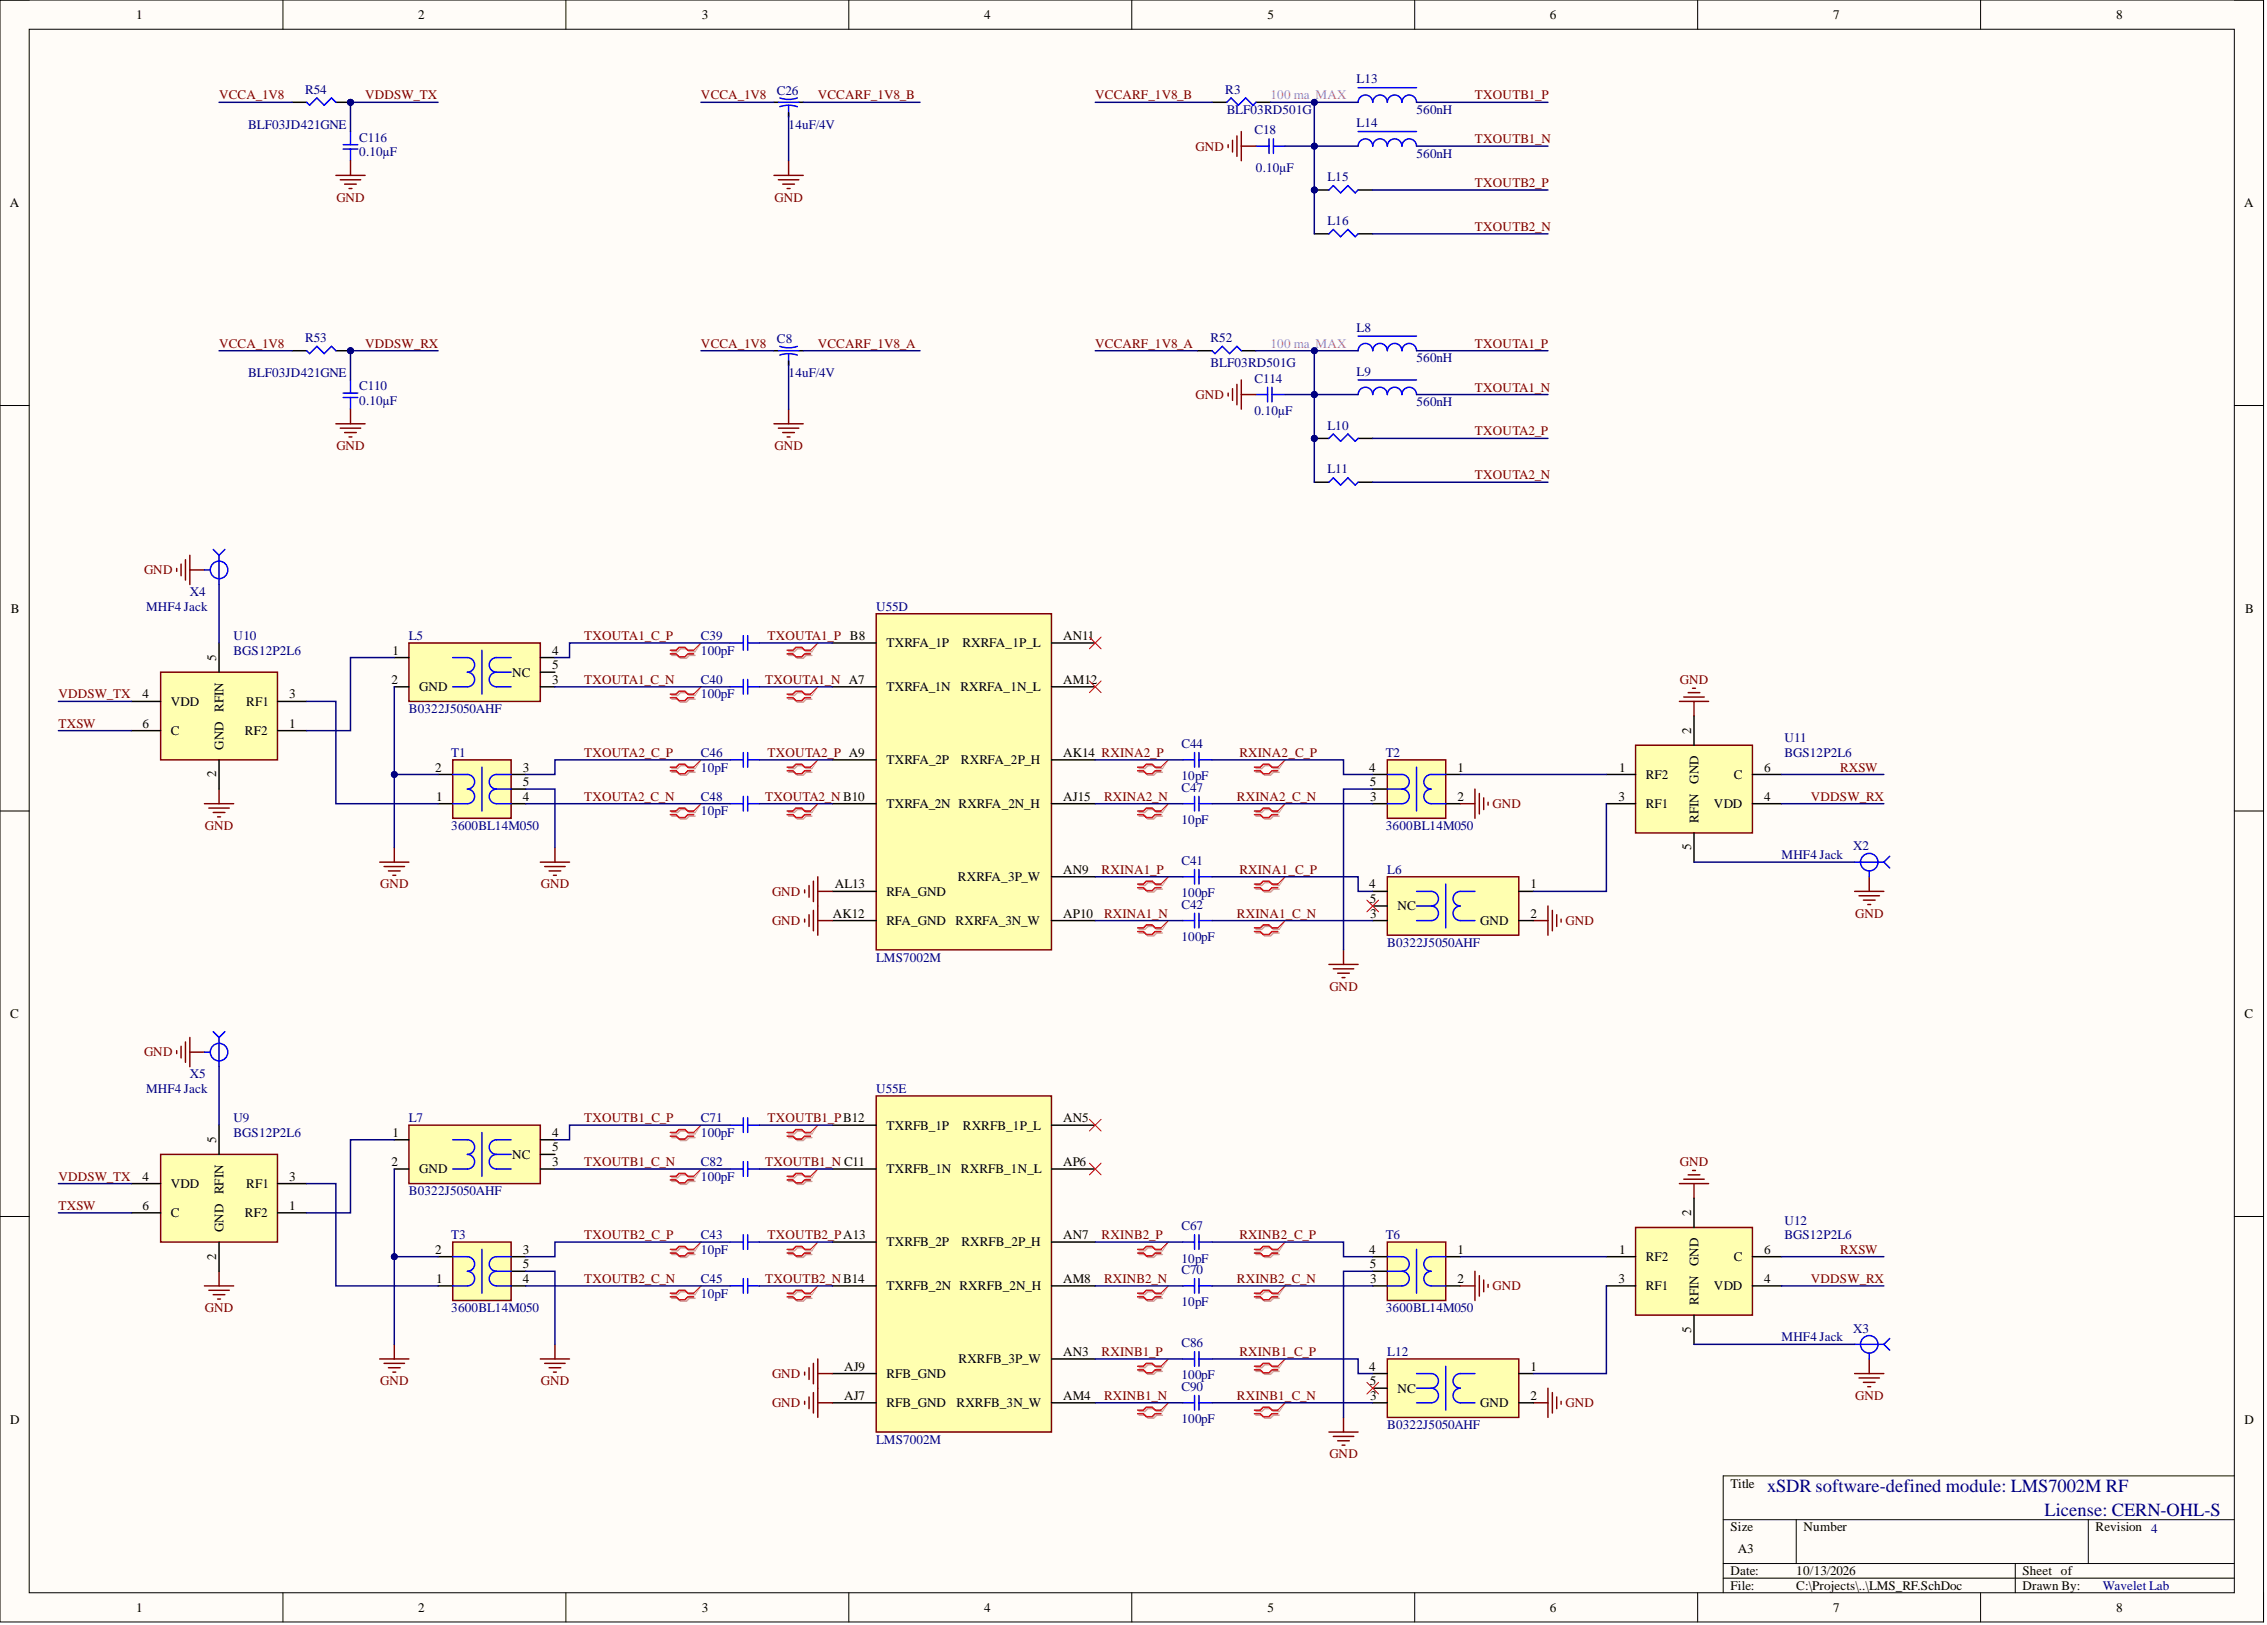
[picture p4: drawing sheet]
<svg xmlns="http://www.w3.org/2000/svg" width="393mm" height="282mm" viewBox="0 0 393 282" stroke-linecap="round" stroke-linejoin="round" font-family="sans-serif">
<defs><g id="words">
<g font-size="3.2" fill="#000080">
<text x="306.6" y="258.9">xSDR software-defined module: LMS7002M RF</text>
<text x="354.7" y="262.9">License: CERN-OHL-S</text>
</g>
<g font-size="2.3">
<text x="23.6" y="3.3">1</text>
<text x="72.6" y="3.3">2</text>
<text x="121.8" y="3.3">3</text>
<text x="170.8" y="3.3">4</text>
<text x="219.9" y="3.3">5</text>
<text x="268.9" y="3.3">6</text>
<text x="318.1" y="3.3">7</text>
<text x="367.2" y="3.3">8</text>
<text x="1.7" y="35.9">A</text>
<text x="389.4" y="35.9">A</text>
<text x="1.9" y="106.3">B</text>
<text x="389.5" y="106.3">B</text>
<text x="68.1" y="113.6">1</text>
<text x="95.8" y="113.6">4</text>
<text x="153.8" y="112.3">TXRFA_1P</text>
<text x="167" y="112.3">RXRFA_1P_L</text>
<text x="184.5" y="111">AN11</text>
<text x="37.5" y="114.6" transform="rotate(-90 37.5 114.6)">5</text>
<text x="67.9" y="118.6">2</text>
<text x="72.7" y="119.9">GND</text>
<text x="88.9" y="117.4">NC</text>
<text x="95.8" y="118.6">3</text>
<text x="95.8" y="116.1">5</text>
<text x="153.8" y="119.9">TXRFA_1N</text>
<text x="166.6" y="119.9">RXRFA_1N_L</text>
<text x="184.5" y="118.6">AM12</text>
<text x="24.7" y="121.2">4</text>
<text x="29.6" y="122.4">VDD</text>
<text x="42.7" y="122.4">RF1</text>
<text x="50.2" y="121.2">3</text>
<text x="24.7" y="126.2">6</text>
<text x="29.6" y="127.5">C</text>
<text x="38.8" y="130" transform="rotate(-90 38.8 130)">GND RFIN</text>
<text x="42.5" y="127.5">RF2</text>
<text x="50.2" y="126.2">1</text>
<text x="184.5" y="131.3">AK14 RXINA2_P</text>
<text x="293.4" y="127.2" transform="rotate(-90 293.4 127.2)">2</text>
<text x="37.5" y="134.8" transform="rotate(-90 37.5 134.8)">2</text>
<text x="75.5" y="133.8">2</text>
<text x="90.7" y="133.8">3</text>
<text x="90.7" y="136.4">5</text>
<text x="153.8" y="132.6">TXRFA_2P</text>
<text x="166.7" y="132.6">RXRFA_2P_H</text>
<text x="237.6" y="133.8">4</text>
<text x="237.7" y="136.4">5</text>
<text x="252.9" y="133.8">1</text>
<text x="280.9" y="133.8">1</text>
<text x="285.6" y="135.1">RF2</text>
<text x="294.7" y="135.9" transform="rotate(-90 294.7 135.9)">GND</text>
<text x="300.9" y="135.1">C</text>
<text x="306.1" y="133.8">6</text>
<text x="75.7" y="138.9">1</text>
<text x="90.7" y="138.9">4</text>
<text x="153.8" y="140.2">TXRFA_2N RXRFA_2N_H</text>
<text x="184.5" y="138.9">AJ15</text>
<text x="237.8" y="138.9">3</text>
<text x="252.9" y="138.9">2</text>
<text x="280.8" y="138.9">3</text>
<text x="285.6" y="140.2">RF1</text>
<text x="294.7" y="142.7" transform="rotate(-90 294.7 142.7)">RFIN</text>
<text x="297.4" y="140.2">VDD</text>
<text x="306.1" y="138.9">4</text>
<text x="293.4" y="147.5" transform="rotate(-90 293.4 147.5)">5</text>
<text x="144.9" y="154.1">AL13</text>
<text x="153.8" y="155.4">RFA_GND</text>
<text x="166.2" y="152.8">RXRFA_3P_W</text>
<text x="184.5" y="151.6">AN9</text>
<text x="237.6" y="154.1">4</text>
<text x="265.5" y="154.1">1</text>
<text x="144.5" y="159.2">AK12</text>
<text x="153.8" y="160.4">RFA_GND</text>
<text x="165.8" y="160.4">RXRFA_3N_W</text>
<text x="184.5" y="159.2">AP10</text>
<text x="237.7" y="156.6">5</text>
<text x="237.8" y="159.2">3</text>
<text x="242.5" y="157.9">NC</text>
<text x="256.8" y="160.4">GND</text>
<text x="265.5" y="159.2">2</text>
<text x="1.8" y="176.6">C</text>
<text x="389.5" y="176.6">C</text>
<text x="68.1" y="197.2">1</text>
<text x="95.8" y="197.2">4</text>
<text x="153.8" y="195.9">TXRFB_1P</text>
<text x="167.1" y="195.9">RXRFB_1P_L</text>
<text x="184.5" y="194.7">AN5</text>
<text x="37.5" y="198.2" transform="rotate(-90 37.5 198.2)">5</text>
<text x="67.9" y="202.3">2</text>
<text x="72.7" y="203.5">GND</text>
<text x="88.9" y="201">NC</text>
<text x="95.8" y="202.3">3</text>
<text x="95.8" y="199.7">5</text>
<text x="153.8" y="203.5">TXRFB_1N</text>
<text x="166.7" y="203.5">RXRFB_1N_L</text>
<text x="184.5" y="202.3">AP6</text>
<text x="24.7" y="204.8">4</text>
<text x="24.7" y="209.9">6</text>
<text x="29.6" y="206.1">VDD</text>
<text x="42.7" y="206.1">RF1</text>
<text x="50.2" y="204.8">3</text>
<text x="50.2" y="209.9">1</text>
<text x="29.6" y="211.1">C</text>
<text x="38.8" y="213.7" transform="rotate(-90 38.8 213.7)">GND RFIN</text>
<text x="42.5" y="211.1">RF2</text>
<text x="184.5" y="214.9">AN7</text>
<text x="293.4" y="210.9" transform="rotate(-90 293.4 210.9)">2</text>
<text x="37.5" y="218.5" transform="rotate(-90 37.5 218.5)">2</text>
<text x="75.5" y="217.5">2</text>
<text x="90.7" y="217.5">3</text>
<text x="90.7" y="220">5</text>
<text x="153.8" y="216.2">TXRFB_2P</text>
<text x="166.8" y="216.2">RXRFB_2P_H</text>
<text x="237.6" y="217.5">4</text>
<text x="237.7" y="220">5</text>
<text x="252.9" y="217.5">1</text>
<text x="280.9" y="217.5">1</text>
<text x="285.6" y="218.7">RF2</text>
<text x="294.7" y="219.6" transform="rotate(-90 294.7 219.6)">GND</text>
<text x="300.9" y="218.7">C</text>
<text x="306.1" y="217.5">6</text>
<text x="75.7" y="222.5">1</text>
<text x="90.7" y="222.5">4</text>
<text x="153.8" y="223.8">TXRFB_2N RXRFB_2N_H</text>
<text x="184.5" y="222.5">AM8</text>
<text x="237.8" y="222.5">3</text>
<text x="252.9" y="222.5">2</text>
<text x="280.8" y="222.5">3</text>
<text x="285.6" y="223.8">RF1</text>
<text x="294.7" y="226.3" transform="rotate(-90 294.7 226.3)">RFIN</text>
<text x="297.4" y="223.8">VDD</text>
<text x="306.1" y="222.5">4</text>
<text x="293.4" y="231.2" transform="rotate(-90 293.4 231.2)">5</text>
<text x="146.5" y="237.8">AJ9</text>
<text x="153.8" y="239">RFB_GND</text>
<text x="166.3" y="236.5">RXRFB_3P_W</text>
<text x="184.5" y="235.2">AN3</text>
<text x="237.6" y="237.8">4</text>
<text x="265.5" y="237.8">1</text>
<text x="146.5" y="242.8">AJ7</text>
<text x="153.8" y="244.1">RFB_GND</text>
<text x="166" y="244.1">RXRFB_3N_W</text>
<text x="184.5" y="242.8">AM4</text>
<text x="237.7" y="240.3">5</text>
<text x="237.8" y="242.8">3</text>
<text x="242.5" y="241.6">NC</text>
<text x="256.8" y="244.1">GND</text>
<text x="265.5" y="242.8">2</text>
<text x="1.8" y="247">D</text>
<text x="389.5" y="247">D</text>
<text x="300.3" y="258">Title</text>
<text x="300.3" y="265.6">Size</text>
<text x="301.5" y="269.4">A3</text>
<text x="312.9" y="265.6">Number</text>
<text x="363.6" y="265.6">Revision 4</text>
<text x="300.3" y="273.2">Date:</text>
<text x="300.3" y="275.8">File:</text>
<text x="311.7" y="273.2">10/13/2026</text>
<text x="311.7" y="275.8">C:\Projects\..\LMS_RF.SchDoc</text>
<text x="350.9" y="273.2">Sheet of</text>
<text x="350.9" y="275.8">Drawn By:</text>
<text x="23.6" y="279.6">1</text>
<text x="72.6" y="279.6">2</text>
<text x="121.8" y="279.6">3</text>
<text x="170.8" y="279.6">4</text>
<text x="219.9" y="279.6">5</text>
<text x="268.9" y="279.6">6</text>
<text x="318.1" y="279.6">7</text>
<text x="367.2" y="279.6">8</text>
</g>
<g font-size="2.3" fill="#800000">
<text x="38" y="17.2">VCCA_1V8</text>
<text x="63.3" y="17.2">VDDSW_TX</text>
<text x="121.6" y="17.2">VCCA_1V8</text>
<text x="141.9" y="17.2">VCCARF_1V8_B</text>
<text x="190" y="17.2">VCCARF_1V8_B</text>
<text x="255.9" y="17.2">TXOUTB1_P</text>
<text x="207.4" y="26.1">GND</text>
<text x="255.9" y="24.8">TXOUTB1_N</text>
<text x="58.4" y="35">GND</text>
<text x="134.4" y="35">GND</text>
<text x="255.9" y="32.4">TXOUTB2_P</text>
<text x="255.9" y="40.1">TXOUTB2_N</text>
<text x="38" y="60.3">VCCA_1V8</text>
<text x="63.3" y="60.3">VDDSW_RX</text>
<text x="121.6" y="60.3">VCCA_1V8</text>
<text x="141.9" y="60.3">VCCARF_1V8_A</text>
<text x="190" y="60.3">VCCARF_1V8_A</text>
<text x="255.9" y="60.3">TXOUTA1_P</text>
<text x="207.4" y="69.2">GND</text>
<text x="255.9" y="67.9">TXOUTA1_N</text>
<text x="255.9" y="75.5">TXOUTA2_P</text>
<text x="58.4" y="78.1">GND</text>
<text x="134.4" y="78.1">GND</text>
<text x="255.9" y="83.1">TXOUTA2_N</text>
<text x="25" y="99.6">GND</text>
<text x="101.4" y="111">TXOUTA1_C_P</text>
<text x="133.2" y="111">TXOUTA1_P B8</text>
<text x="101.4" y="118.6">TXOUTA1_C_N</text>
<text x="132.8" y="118.6">TXOUTA1_N A7</text>
<text x="291.5" y="118.6">GND</text>
<text x="10.1" y="121.2">VDDSW_TX</text>
<text x="10.1" y="126.2">TXSW</text>
<text x="101.4" y="131.3">TXOUTA2_C_P</text>
<text x="133.2" y="131.3">TXOUTA2_P A9</text>
<text x="215" y="131.3">RXINA2_C_P</text>
<text x="319.3" y="133.8">RXSW</text>
<text x="35.6" y="144">GND</text>
<text x="101.4" y="138.9">TXOUTA2_C_N</text>
<text x="132.8" y="138.9">TXOUTA2_N B10</text>
<text x="191.6" y="138.9">RXINA2_N</text>
<text x="214.6" y="138.9">RXINA2_C_N</text>
<text x="259" y="140.2">GND</text>
<text x="314.2" y="138.9">VDDSW_RX</text>
<text x="66" y="154.1">GND</text>
<text x="93.8" y="154.1">GND</text>
<text x="134" y="155.4">GND</text>
<text x="191.1" y="151.6">RXINA1_P</text>
<text x="215" y="151.6">RXINA1_C_P</text>
<text x="134" y="160.4">GND</text>
<text x="191.6" y="159.2">RXINA1_N</text>
<text x="214.6" y="159.2">RXINA1_C_N</text>
<text x="271.6" y="160.4">GND</text>
<text x="321.9" y="159.2">GND</text>
<text x="230.7" y="171.9">GND</text>
<text x="25" y="183.3">GND</text>
<text x="101.4" y="194.7">TXOUTB1_C_P</text>
<text x="133.2" y="194.7">TXOUTB1_PB12</text>
<text x="101.4" y="202.3">TXOUTB1_C_N</text>
<text x="132.8" y="202.3">TXOUTB1_N C11</text>
<text x="291.5" y="202.3">GND</text>
<text x="10.1" y="209.9">TXSW</text>
<text x="10.1" y="204.8">VDDSW_TX</text>
<text x="101.4" y="214.9">TXOUTB2_C_P</text>
<text x="133.2" y="214.9">TXOUTB2_PA13</text>
<text x="191.1" y="214.9">RXINB2_P</text>
<text x="215" y="214.9">RXINB2_C_P</text>
<text x="319.3" y="217.5">RXSW</text>
<text x="35.6" y="227.6">GND</text>
<text x="101.4" y="222.5">TXOUTB2_C_N</text>
<text x="132.8" y="222.5">TXOUTB2_NB14</text>
<text x="191.6" y="222.5">RXINB2_N</text>
<text x="214.6" y="222.5">RXINB2_C_N</text>
<text x="259" y="223.8">GND</text>
<text x="314.2" y="222.5">VDDSW_RX</text>
<text x="134" y="239">GND</text>
<text x="191.1" y="235.2">RXINB1_P</text>
<text x="215" y="235.2">RXINB1_C_P</text>
<text x="66" y="240.3">GND</text>
<text x="93.8" y="240.3">GND</text>
<text x="134" y="244.1">GND</text>
<text x="191.6" y="242.8">RXINB1_N</text>
<text x="214.6" y="242.8">RXINB1_C_N</text>
<text x="271.6" y="244.1">GND</text>
<text x="321.9" y="242.8">GND</text>
<text x="230.7" y="253">GND</text>
</g>
<g font-size="2.3" fill="#000080">
<text x="53" y="16.2">R54</text>
<text x="134.8" y="16.5">C26</text>
<text x="212.6" y="16.2">R3</text>
<text x="235.4" y="14.5">L13</text>
<text x="43.1" y="22.3">BLF03JD421GNE</text>
<text x="136.8" y="22.3">14uF/4V</text>
<text x="212.8" y="19.8">BLF03RD501G</text>
<text x="217.7" y="23.3">C18</text>
<text x="235.4" y="22.1">L14</text>
<text x="245.8" y="19.8">560nH</text>
<text x="62.3" y="27.1">0.10µF</text>
<text x="62.3" y="24.6">C116</text>
<text x="217.9" y="29.9">0.10µF</text>
<text x="245.8" y="27.4">560nH</text>
<text x="230.3" y="31.4">L15</text>
<text x="230.3" y="39">L16</text>
<text x="53" y="59.3">R53</text>
<text x="134.8" y="59.6">C8</text>
<text x="210.1" y="59.3">R52</text>
<text x="235.4" y="57.5">L8</text>
<text x="43.1" y="65.4">BLF03JD421GNE</text>
<text x="136.8" y="65.4">14uF/4V</text>
<text x="210.1" y="63.6">BLF03RD501G</text>
<text x="235.4" y="65.1">L9</text>
<text x="245.8" y="62.9">560nH</text>
<text x="62.3" y="70.2">0.10µF</text>
<text x="62.3" y="67.7">C110</text>
<text x="217.7" y="72">0.10µF</text>
<text x="217.7" y="66.4">C114</text>
<text x="245.8" y="70.5">560nH</text>
<text x="230.3" y="74.5">L10</text>
<text x="230.3" y="82.1">L11</text>
<text x="25.3" y="106">MHF4 Jack</text>
<text x="32.9" y="103.4">X4</text>
<text x="152" y="106">U55D</text>
<text x="40.5" y="111">U10</text>
<text x="40.5" y="113.6">BGS12P2L6</text>
<text x="70.9" y="111">L5</text>
<text x="121.6" y="113.6">100pF</text>
<text x="121.6" y="111">C39</text>
<text x="121.6" y="118.6">C40</text>
<text x="70.9" y="123.7">B0322J5050AHF</text>
<text x="121.6" y="121.2">100pF</text>
<text x="78.3" y="131.3">T1</text>
<text x="121.6" y="131.3">C46</text>
<text x="205" y="129.8">C44</text>
<text x="240.5" y="131.3">T2</text>
<text x="309.6" y="128.8">U11</text>
<text x="309.6" y="131.3">BGS12P2L6</text>
<text x="121.6" y="133.8">10pF</text>
<text x="205" y="135.4">10pF</text>
<text x="205" y="137.4">C47</text>
<text x="78.3" y="144">3600BL14M050</text>
<text x="121.6" y="141.4">10pF</text>
<text x="121.6" y="138.9">C48</text>
<text x="205" y="143">10pF</text>
<text x="240.5" y="144">3600BL14M050</text>
<text x="309.1" y="149">MHF4 Jack</text>
<text x="321.5" y="147.5">X2</text>
<text x="205" y="155.6">100pF</text>
<text x="205" y="150.1">C41</text>
<text x="240.7" y="151.6">L6</text>
<text x="205" y="157.7">C42</text>
<text x="152" y="166.8">LMS7002M</text>
<text x="205" y="163.2">100pF</text>
<text x="240.7" y="164.2">B0322J5050AHF</text>
<text x="25.3" y="189.6">MHF4 Jack</text>
<text x="32.9" y="187.1">X5</text>
<text x="152" y="189.6">U55E</text>
<text x="40.5" y="194.7">U9</text>
<text x="40.5" y="197.2">BGS12P2L6</text>
<text x="70.9" y="194.7">L7</text>
<text x="121.6" y="197.2">100pF</text>
<text x="121.6" y="194.7">C71</text>
<text x="121.6" y="202.3">C82</text>
<text x="70.9" y="207.3">B0322J5050AHF</text>
<text x="121.6" y="204.8">100pF</text>
<text x="78.3" y="214.9">T3</text>
<text x="121.6" y="214.9">C43</text>
<text x="205" y="213.4">C67</text>
<text x="240.5" y="214.9">T6</text>
<text x="309.6" y="212.4">U12</text>
<text x="309.6" y="214.9">BGS12P2L6</text>
<text x="121.6" y="217.5">10pF</text>
<text x="205" y="219">10pF</text>
<text x="205" y="221">C70</text>
<text x="78.3" y="227.6">3600BL14M050</text>
<text x="121.6" y="225.1">10pF</text>
<text x="121.6" y="222.5">C45</text>
<text x="205" y="226.6">10pF</text>
<text x="240.5" y="227.6">3600BL14M050</text>
<text x="205" y="233.7">C86</text>
<text x="309.1" y="232.7">MHF4 Jack</text>
<text x="321.5" y="231.2">X3</text>
<text x="205" y="239.3">100pF</text>
<text x="240.7" y="235.2">L12</text>
<text x="205" y="241.3">C90</text>
<text x="152" y="250.4">LMS7002M</text>
<text x="205" y="246.9">100pF</text>
<text x="240.7" y="247.9">B0322J5050AHF</text>
<text x="364.9" y="275.8">Wavelet Lab</text>
</g>
<g font-size="2.3" fill="#f0f">
<text x="220.4" y="17.2">100 ma MAX</text>
<text x="220.4" y="60.3">100 ma MAX</text>
</g>
</g></defs>
<path d="M0 0h392.7v281.3h-392.7z" fill-rule="evenodd" fill="#fffcf8"/>
<path d="M0 0h392.7v281.3h-392.7z" fill="none" stroke="#000" stroke-width=".17"/>
<path d="M5.1 5.1h382.6v271.2h-382.6z" fill-rule="evenodd" fill="#fffcf8"/>
<g fill="none" stroke="#000" stroke-width=".17">
<path d="M0 0h5.1M5.1 5.1h382.6v271.2h-382.6zM49.1 0v5.1M98.2 0v5.1M147.3 0v5.1M196.4 0v5.1M245.5 0v5.1M294.6 0v5.1M343.7 0v5.1M387.7 0h5v5.1M0 70.3h5.1M387.7 70.3h5"/>
<path d="M0 140.7h5.1M387.7 140.7h5M0 211h5.1M387.7 211h5M387.7 256h-88.7v20.3M49.1 276.3v5M98.2 276.3v5M147.3 276.3v5M196.4 276.3v5M245.5 276.3v5M294.6 276.3v5M299 263.6h88.7"/>
<path d="M299 271.2h88.7M299 273.7h88.7M311.7 263.6v7.6M343.7 276.3v5M349.7 271.2v5.1M362.3 263.6v7.6M392.7 276.3v5"/>
</g>
<path d="M126.7 215.4h2.3M129 214.2v2.5M129.7 214.2v2.5M129.7 215.4h2.1M126.7 223.1h2.3M129 221.8v2.5M129.7 221.8v2.5M129.7 223.1h2.1" fill="none" stroke="#00f" stroke-width=".25"/>
<path d="M78.5 215.4h10.2v10.2h-10.2z" fill-rule="evenodd" fill="#ffffb0"/>
<path d="M78.5 215.4h10.2v10.2h-10.2zM230.6 248.4h5M231.3 249.2h3.6M232.1 249.9h2M232.9 250.7h.5M233.1 245.9v2.5" fill="none" stroke="#800000" stroke-width=".25"/>
<path d="M76 218h2.5M88.7 218h2.5M76 223.1h2.5M88.7 223.1h2.5M88.7 220.5h2.5" fill="none" stroke="#000" stroke-width=".25"/>
<path d="M78.5 218h2.6a1.27 1.27 0 0 1 1.2 1.2 1.27 1.27 0 0 1-1.2 1.3M83.6 216.7v7.6M88.7 218h-2.6a1.27 1.27 0 0 0-1.2 1.3 1.27 1.27 0 0 0 1.3 1.2M78.5 223.1h2.6M81.1 220.5a1.27 1.27 0 0 1 1.2 1.3 1.27 1.27 0 0 1-1.2 1.3M86.1 220.5a1.27 1.27 0 0 0-1.2 1.3 1.27 1.27 0 0 0 1.3 1.3h2.5M86.2 220.5h2.5" fill="none" stroke="#00f" stroke-width=".25"/>
<circle cx="228" cy="76" r=".51" fill="#000080"/>
<circle cx="228" cy="76" r=".51" fill="none" stroke="#000080" stroke-width=".17"/>
<path d="M228 76h2.6M235.6 76h2.6" fill="none" stroke="#000" stroke-width=".25"/>
<circle cx="228" cy="76" r=".51" fill="#000080"/>
<circle cx="228" cy="76" r=".51" fill="none" stroke="#000080" stroke-width=".17"/>
<g fill="none" stroke="#00f" stroke-width=".25">
<path d="M59.5 25.9h2.6M59.5 25.1h2.6M60.8 22.8v2.3M60.8 25.9v2M59.5 68.9h2.6M59.5 68.2h2.6M60.8 65.9v2.3M60.8 68.9v2.1M210.3 60.8l.5 .5 1.3-1.2 1.2 1.2 1.3-1.2 .8 .7M217.9 68.4h2M219.9 67.2v2.5M220.7 67.2v2.5"/>
<path d="M220.7 68.4h2.3M230.6 76l.7-.7 1.3 1.3 1.3-1.3 1.2 1.3 .5-.6M230.6 83.6l.7-.7 1.3 1.3 1.3-1.3 1.2 1.3 .5-.6"/>
</g>
<path d="M207.8 60.8h2.5M215.4 60.8h2.5M228 83.6h2.6M235.6 83.6h2.6" fill="none" stroke="#000" stroke-width=".25"/>
<g fill="none" stroke="#800000" stroke-width=".25">
<path d="M58.3 30.4h5M59 31.2h3.6M59.8 31.9h2M60.6 32.7h.5M60.8 27.9v2.5M58.3 73.5h5M59 74.3h3.6M59.8 75h2M60.6 75.8h.5M60.8 71v2.5M213.1 68.2v.5M213.9 67.4v2.1"/>
<path d="M214.6 66.7v3.5M215.4 65.9v5.1M215.4 68.4h2.5M30.7 98.6v.5M31.4 97.8v2.1M32.2 97.1v3.5M32.9 96.3v5.1M32.9 98.9h2.6M293.7 119.4h.5M35.5 139.4h5M38 136.9v2.5M291.4 121.7h5.1"/>
<path d="M292.2 120.9h3.5M292.9 120.1h2M293.9 121.7v2.5M36.2 140.2h3.6M37 140.9h2M37.8 141.7h.5"/>
</g>
<circle cx="60.8" cy="60.8" r=".51" fill="#000080"/>
<circle cx="60.8" cy="60.8" r=".51" fill="none" stroke="#000080" stroke-width=".17"/>
<path d="M50.7 60.8h2.5M58.3 60.8h2.5" fill="none" stroke="#000" stroke-width=".25"/>
<circle cx="60.8" cy="60.8" r=".51" fill="#000080"/>
<circle cx="60.8" cy="60.8" r=".51" fill="none" stroke="#000080" stroke-width=".17"/>
<path d="M53.2 60.8l.5 .5 1.3-1.2 1.3 1.2 1.2-1.2 .8 .7" fill="none" stroke="#00f" stroke-width=".25"/>
<circle cx="60.8" cy="17.7" r=".51" fill="#000080"/>
<circle cx="60.8" cy="17.7" r=".51" fill="none" stroke="#000080" stroke-width=".17"/>
<path d="M50.7 17.7h2.5M58.3 17.7h2.5" fill="none" stroke="#000" stroke-width=".25"/>
<circle cx="60.8" cy="17.7" r=".51" fill="#000080"/>
<circle cx="60.8" cy="17.7" r=".51" fill="none" stroke="#000080" stroke-width=".17"/>
<path d="M53.2 17.7l.5 .6 1.3-1.3 1.3 1.3 1.2-1.3 .8 .7" fill="none" stroke="#00f" stroke-width=".25"/>
<path d="M116.6 217.6h1l.5 .5h1l.5-.5h1M116.6 217h1l.5-.5h1l.5 .5h1M136.8 217.6h1l.5 .5h1.1l.5-.5h1M136.8 217h1l.5-.5h1.1l.5 .5h1M116.6 225.2h1l.5 .5h1l.5-.5h1M116.6 224.6h1l.5-.5h1l.5 .5h1M136.8 225.2h1l.5 .5h1.1l.5-.5h1M136.8 224.6h1l.5-.5h1.1l.5 .5h1" fill="none" stroke="#d0a19e" stroke-width=".25"/>
<path d="M121.6 215.4l-1 1.6M141.9 215.4l-1 1.6M121.6 223.1l-1 1.5M141.9 223.1l-1 1.5" fill="none" stroke="#d0a19e" stroke-width=".17"/>
<path d="M116.3 217.3h1l.5 .6h1l.5-.6h1.1M116.3 216.7h1l.5-.5h1l.5 .5h1.1M136.6 217.3h1l.5 .6h1l.5-.6h1M136.6 216.7h1l.5-.5h1l.5 .5h1M116.3 225h1l.5 .5h1l.5-.5h1.1M116.3 224.3h1l.5-.5h1l.5 .5h1.1M136.6 225h1l.5 .5h1l.5-.5h1M136.6 224.3h1l.5-.5h1l.5 .5h1" fill="none" stroke="#f00" stroke-width=".25"/>
<path d="M121.6 215.4l-1.2 1.3M141.9 215.4l-1.3 1.3M121.6 223.1l-1.2 1.2M141.9 223.1l-1.3 1.2" fill="none" stroke="#f00" stroke-width=".17"/>
<path d="M152 106.5h30.4v58.3h-30.4z" fill-rule="evenodd" fill="#ffffb0"/>
<path d="M152 106.5h30.4v58.3h-30.4z" fill="none" stroke="#800000" stroke-width=".25"/>
<path d="M144.4 111.5h7.6M144.4 119.1h7.6M182.4 111.5h7.6M182.4 119.1h7.6M144.4 131.8h7.6M144.4 139.4h7.6M182.4 131.8h7.6M182.4 139.4h7.6M144.4 159.7h7.6M144.4 154.6h7.6M182.4 152.1h7.6M182.4 159.7h7.6" fill="none" stroke="#000" stroke-width=".25"/>
<path d="M152 190.1h30.4v58.3h-30.4z" fill-rule="evenodd" fill="#ffffb0"/>
<g fill="none" stroke="#800000" stroke-width=".25">
<path d="M139.6 154.4v.5M139.6 159.4v.5M140.4 153.6v2M140.4 158.7v2M141.1 152.8v3.6M141.1 157.9v3.6M141.9 152.1v10.1M141.9 154.6h2.5M141.9 159.7h2.5M152 190.1h30.4v58.3h-30.4zM139.6 238v.5M140.4 237.2v2.1"/>
<path d="M141.1 236.5v3.5M141.9 235.7v10.2M141.9 238.3h2.5M139.6 243.1v.5M140.4 242.3v2M141.1 241.6v3.5M141.9 243.3h2.5"/>
</g>
<path d="M144.4 195.2h7.6M182.4 195.2h7.6M144.4 202.8h7.6M144.4 215.4h7.6M182.4 202.8h7.6M182.4 215.4h7.6M144.4 223.1h7.6M144.4 238.3h7.6M182.4 223.1h7.6M182.4 235.7h7.6M144.4 243.3h7.6M182.4 243.3h7.6" fill="none" stroke="#000" stroke-width=".25"/>
<path d="M189 194.2l2.1 2M191.1 194.2l-2.1 2M189 201.8l2.1 2M191.1 201.8l-2.1 2" fill="none" stroke="#f00" stroke-width=".17"/>
<path d="M126.7 131.8h2.3M126.7 139.4h2.3M129 130.5v2.6M129 138.1v2.6M129.7 130.5v2.6M129.7 138.1v2.6M129.7 131.8h2.1M129.7 139.4h2.1" fill="none" stroke="#00f" stroke-width=".25"/>
<path d="M78.5 131.8h10.2v10.1h-10.2z" fill-rule="evenodd" fill="#ffffb0"/>
<path d="M78.5 131.8h10.2v10.1h-10.2z" fill="none" stroke="#800000" stroke-width=".25"/>
<path d="M76 134.3h2.5M76 139.4h2.5M88.7 134.3h2.5M88.7 139.4h2.5M88.7 136.9h2.5" fill="none" stroke="#000" stroke-width=".25"/>
<g fill="none" stroke="#00f" stroke-width=".25">
<path d="M78.5 134.3h2.6a1.27 1.27 0 0 1 1.2 1.3 1.27 1.27 0 0 1-1.2 1.3M78.5 139.4h2.6M81.1 136.9a1.27 1.27 0 0 1 1.2 1.2 1.27 1.27 0 0 1-1.2 1.3M83.6 133.1v7.6M86.1 136.9a1.27 1.27 0 0 0-1.2 1.2 1.27 1.27 0 0 0 1.3 1.3h2.5M86.2 136.9h2.5M88.7 134.3h-2.6a1.27 1.27 0 0 0-1.2 1.3 1.27 1.27 0 0 0 1.3 1.3M205.2 139.4h2.1M205.2 131.8h2.1M207.3 130.5v2.6M207.3 138.1v2.6M208 139.4h2.3"/>
<path d="M208 130.5v2.6M208 138.1v2.6M208 131.8h2.3"/>
</g>
<path d="M116.6 134h1l.5 .5h1l.5-.5h1M116.6 133.3h1l.5-.5h1l.5 .5h1M136.8 134h1l.5 .5h1.1l.5-.5h1M136.8 133.3h1l.5-.5h1.1l.5 .5h1M116.6 141.6h1l.5 .5h1l.5-.5h1M116.6 140.9h1l.5-.5h1l.5 .5h1M136.8 141.6h1l.5 .5h1.1l.5-.5h1M136.8 140.9h1l.5-.5h1.1l.5 .5h1" fill="none" stroke="#d0a19e" stroke-width=".25"/>
<path d="M121.6 131.8l-1 1.5M121.6 139.4l-1 1.5M141.9 139.4l-1 1.5M141.9 131.8l-1 1.5" fill="none" stroke="#d0a19e" stroke-width=".17"/>
<path d="M116.3 133.7h1l.5 .5h1l.5-.5h1.1M116.3 133.1h1l.5-.5h1l.5 .5h1.1M136.6 133.7h1l.5 .5h1l.5-.5h1M136.6 133.1h1l.5-.5h1l.5 .5h1M116.3 141.3h1l.5 .5h1l.5-.5h1.1M116.3 140.7h1l.5-.5h1l.5 .5h1.1M136.6 141.3h1l.5 .5h1l.5-.5h1M136.6 140.7h1l.5-.5h1l.5 .5h1" fill="none" stroke="#f00" stroke-width=".25"/>
<path d="M121.6 131.8l-1.2 1.3M121.6 139.4l-1.2 1.3M141.9 139.4l-1.3 1.3M141.9 131.8l-1.3 1.3" fill="none" stroke="#f00" stroke-width=".17"/>
<path d="M240.7 131.8h10.2v10.1h-10.2z" fill-rule="evenodd" fill="#ffffb0"/>
<path d="M240.7 131.8h10.2v10.1h-10.2zM253.4 139.4h2.5M255.9 136.9v5M256.7 137.6v3.6M257.4 138.4v2M258.2 139.2v.5" fill="none" stroke="#800000" stroke-width=".25"/>
<path d="M238.2 139.4h2.5M238.2 134.3h2.5M238.2 136.9h2.5M250.9 139.4h2.5M250.9 134.3h2.5" fill="none" stroke="#000" stroke-width=".25"/>
<g fill="none" stroke="#00f" stroke-width=".25">
<path d="M240.7 134.3h2.5a1.27 1.27 0 0 1 1.3 1.3 1.27 1.27 0 0 1-1.2 1.3M240.7 136.9h2.5M243.2 136.9a1.27 1.27 0 0 1 1.3 1.2 1.27 1.27 0 0 1-1.2 1.3h-2.6M245.8 133.1v7.6M248.3 134.3a1.27 1.27 0 0 0-1.3 1.3 1.27 1.27 0 0 0 1.3 1.3M248.3 136.9a1.27 1.27 0 0 0-1.3 1.2 1.27 1.27 0 0 0 1.3 1.3h2.6M248.3 134.3h2.6M205.2 215.4h2.1M207.3 214.2v2.5M208 214.2v2.5M208 215.4h2.3M205.2 223.1h2.1"/>
<path d="M207.3 221.8v2.5M208 221.8v2.5M208 223.1h2.3"/>
</g>
<path d="M197.6 134h1.1l.5 .5h1l.5-.5h1M197.6 133.3h1.1l.5-.5h1l.5 .5h1M217.9 134h1l.5 .5h1l.6-.5h1M217.9 133.3h1l.5-.5h1l.6 .5h1M197.6 141.6h1.1l.5 .5h1l.5-.5h1M197.6 140.9h1.1l.5-.5h1l.5 .5h1M217.9 141.6h1l.5 .5h1l.6-.5h1M217.9 140.9h1l.5-.5h1l.6 .5h1" fill="none" stroke="#d0a19e" stroke-width=".25"/>
<path d="M202.7 139.4l-1 1.5M202.7 131.8l-1 1.5M223 131.8l-1 1.5M223 139.4l-1 1.5" fill="none" stroke="#d0a19e" stroke-width=".17"/>
<path d="M197.4 133.7h1l.5 .5h1l.5-.5h1M197.4 133.1h1l.5-.5h1l.5 .5h1M217.7 133.7h1l.5 .5h1l.5-.5h1M217.7 133.1h1l.5-.5h1l.5 .5h1M197.4 141.3h1l.5 .5h1l.5-.5h1M197.4 140.7h1l.5-.5h1l.5 .5h1M217.7 141.3h1l.5 .5h1l.5-.5h1M217.7 140.7h1l.5-.5h1l.5 .5h1" fill="none" stroke="#f00" stroke-width=".25"/>
<path d="M202.7 139.4l-1.3 1.3M202.7 131.8l-1.3 1.3M223 131.8l-1.3 1.3M223 139.4l-1.3 1.3" fill="none" stroke="#f00" stroke-width=".17"/>
<path d="M240.7 215.4h10.2v10.2h-10.2z" fill-rule="evenodd" fill="#ffffb0"/>
<g fill="none" stroke="#800000" stroke-width=".25">
<path d="M65.9 149.5h5M66.6 150.3h3.6M67.4 151.1h2M68.2 151.8h.5M68.4 147v2.5M93.8 149.5h5M94.5 150.3h3.6M95.3 151.1h2M96 151.8h.5M96.3 147v2.5M266.1 159.7h2.5M268.6 157.2v5"/>
<path d="M269.3 157.9v3.6M270.1 158.7v2M270.9 159.4v.5M230.6 167.3h5M231.3 168h3.6M232.1 168.8h2M232.9 169.6h.5M233.1 164.8v2.5M240.7 215.4h10.2v10.2h-10.2zM65.9 235.7h5M66.6 236.5h3.6M67.4 237.2h2"/>
<path d="M68.2 238h.5M68.4 233.2v2.5M93.8 235.7h5M94.5 236.5h3.6M95.3 237.2h2M96 238h.5M96.3 233.2v2.5M253.4 223.1h2.5M255.9 220.5v5.1M256.7 221.3v3.5M257.4 222v2.1M258.2 222.8v.5"/>
<path d="M266.1 243.3h2.5M268.6 240.8v5.1M269.3 241.6v3.5M270.1 242.3v2M270.9 243.1v.5"/>
</g>
<path d="M238.2 218h2.5M250.9 218h2.5M238.2 223.1h2.5M238.2 220.5h2.5M250.9 223.1h2.5" fill="none" stroke="#000" stroke-width=".25"/>
<g fill="none" stroke="#00f" stroke-width=".25">
<path d="M126.7 111.5h2.3M126.7 119.1h2.3M129 110.3v2.5M129 117.9v2.5M129.7 110.3v2.5M129.7 117.9v2.5M129.7 111.5h2.1M129.7 119.1h2.1M205.2 152.1h2.1M205.2 159.7h2.1M207.3 150.8v2.5M207.3 158.4v2.6"/>
<path d="M208 150.8v2.5M208 158.4v2.6M208 152.1h2.3M208 159.7h2.3M126.7 195.2h2.3M129 193.9v2.5M129.7 193.9v2.5M129.7 195.2h2.1M126.7 202.8h2.3M129 201.5v2.5M129.7 201.5v2.5M129.7 202.8h2.1"/>
<path d="M240.7 218h2.5a1.27 1.27 0 0 1 1.3 1.2 1.27 1.27 0 0 1-1.2 1.3M245.8 216.7v7.6M248.3 218a1.27 1.27 0 0 0-1.3 1.3 1.27 1.27 0 0 0 1.3 1.2M248.3 218h2.6M205.2 235.7h2.1M207.3 234.5v2.5M208 234.5v2.5M208 235.7h2.3M240.7 220.5h2.5M243.2 220.5a1.27 1.27 0 0 1 1.3 1.3 1.27 1.27 0 0 1-1.2 1.3h-2.6M248.3 220.5a1.27 1.27 0 0 0-1.3 1.3 1.27 1.27 0 0 0 1.3 1.3h2.6M205.2 243.3h2.1"/>
<path d="M207.3 242.1v2.5M208 242.1v2.5M208 243.3h2.3"/>
</g>
<g fill="none" stroke="#d0a19e" stroke-width=".25">
<path d="M116.6 113.7h1l.5 .5h1l.5-.5h1M116.6 113h1l.5-.5h1l.5 .5h1M136.8 113.7h1l.5 .5h1.1l.5-.5h1M136.8 113h1l.5-.5h1.1l.5 .5h1M116.6 121.3h1l.5 .5h1l.5-.5h1M116.6 120.7h1l.5-.6h1l.5 .6h1M136.8 121.3h1l.5 .5h1.1l.5-.5h1M136.8 120.7h1l.5-.6h1.1l.5 .6h1M197.6 154.2h1.1l.5 .5h1l.5-.5h1M197.6 153.6h1.1l.5-.5h1l.5 .5h1M217.9 154.2h1l.5 .5h1l.6-.5h1M217.9 153.6h1l.5-.5h1l.6 .5h1"/>
<path d="M197.6 161.8h1.1l.5 .5h1l.5-.5h1M197.6 161.2h1.1l.5-.5h1l.5 .5h1M217.9 161.8h1l.5 .5h1l.6-.5h1M217.9 161.2h1l.5-.5h1l.6 .5h1M116.6 197.3h1l.5 .5h1l.5-.5h1M116.6 196.7h1l.5-.5h1l.5 .5h1M136.8 197.3h1l.5 .5h1.1l.5-.5h1M136.8 196.7h1l.5-.5h1.1l.5 .5h1M116.6 204.9h1l.5 .5h1l.5-.5h1M116.6 204.3h1l.5-.5h1l.5 .5h1M136.8 204.9h1l.5 .5h1.1l.5-.5h1M136.8 204.3h1l.5-.5h1.1l.5 .5h1"/>
<path d="M197.6 217.6h1.1l.5 .5h1l.5-.5h1M197.6 217h1.1l.5-.5h1l.5 .5h1M217.9 217.6h1l.5 .5h1l.6-.5h1M217.9 217h1l.5-.5h1l.6 .5h1M197.6 225.2h1.1l.5 .5h1l.5-.5h1M197.6 224.6h1.1l.5-.5h1l.5 .5h1M197.6 237.9h1.1l.5 .5h1l.5-.5h1M197.6 237.2h1.1l.5-.5h1l.5 .5h1M217.9 225.2h1l.5 .5h1l.6-.5h1M217.9 224.6h1l.5-.5h1l.6 .5h1M217.9 237.9h1l.5 .5h1l.6-.5h1M217.9 237.2h1l.5-.5h1l.6 .5h1"/>
<path d="M197.6 245.5h1.1l.5 .5h1l.5-.5h1M197.6 244.8h1.1l.5-.5h1l.5 .5h1M217.9 245.5h1l.5 .5h1l.6-.5h1M217.9 244.8h1l.5-.5h1l.6 .5h1"/>
</g>
<g fill="none" stroke="#d0a19e" stroke-width=".17">
<path d="M121.6 111.5l-1 1.5M121.6 119.1l-1 1.6M141.9 119.1l-1 1.6M141.9 111.5l-1 1.5M202.7 159.7l-1 1.5M202.7 152.1l-1 1.5M223 152.1l-1 1.5M223 159.7l-1 1.5M121.6 195.2l-1 1.5M141.9 195.2l-1 1.5M121.6 202.8l-1 1.5M141.9 202.8l-1 1.5"/>
<path d="M202.7 215.4l-1 1.6M223 215.4l-1 1.6M202.7 223.1l-1 1.5M202.7 235.7l-1 1.5M223 223.1l-1 1.5M223 235.7l-1 1.5M202.7 243.3l-1 1.5M223 243.3l-1 1.5"/>
</g>
<g fill="none" stroke="#f00" stroke-width=".25">
<path d="M116.3 113.4h1l.5 .5h1l.5-.5h1.1M116.3 112.8h1l.5-.5h1l.5 .5h1.1M136.6 113.4h1l.5 .5h1l.5-.5h1M136.6 112.8h1l.5-.5h1l.5 .5h1M116.3 121h1l.5 .5h1l.5-.5h1.1M116.3 120.4h1l.5-.5h1l.5 .5h1.1M136.6 121h1l.5 .5h1l.5-.5h1M136.6 120.4h1l.5-.5h1l.5 .5h1M197.4 154h1l.5 .5h1l.5-.5h1M197.4 153.3h1l.5-.5h1l.5 .5h1M217.7 154h1l.5 .5h1l.5-.5h1M217.7 153.3h1l.5-.5h1l.5 .5h1"/>
<path d="M197.4 161.6h1l.5 .5h1l.5-.5h1M197.4 161h1l.5-.6h1l.5 .6h1M217.7 161.6h1l.5 .5h1l.5-.5h1M217.7 161h1l.5-.6h1l.5 .6h1M116.3 197.1h1l.5 .5h1l.5-.5h1.1M116.3 196.4h1l.5-.5h1l.5 .5h1.1M136.6 197.1h1l.5 .5h1l.5-.5h1M136.6 196.4h1l.5-.5h1l.5 .5h1M116.3 204.7h1l.5 .5h1l.5-.5h1.1M116.3 204h1l.5-.5h1l.5 .5h1.1M136.6 204.7h1l.5 .5h1l.5-.5h1M136.6 204h1l.5-.5h1l.5 .5h1"/>
<path d="M197.4 217.3h1l.5 .6h1l.5-.6h1M197.4 216.7h1l.5-.5h1l.5 .5h1M217.7 217.3h1l.5 .6h1l.5-.6h1M217.7 216.7h1l.5-.5h1l.5 .5h1M197.4 225h1l.5 .5h1l.5-.5h1M197.4 224.3h1l.5-.5h1l.5 .5h1M197.4 237.6h1l.5 .5h1l.5-.5h1M197.4 237h1l.5-.5h1l.5 .5h1M217.7 225h1l.5 .5h1l.5-.5h1M217.7 224.3h1l.5-.5h1l.5 .5h1M217.7 237.6h1l.5 .5h1l.5-.5h1M217.7 237h1l.5-.5h1l.5 .5h1"/>
<path d="M197.4 245.2h1l.5 .5h1l.5-.5h1M197.4 244.6h1l.5-.5h1l.5 .5h1M217.7 245.2h1l.5 .5h1l.5-.5h1M217.7 244.6h1l.5-.5h1l.5 .5h1"/>
</g>
<g fill="none" stroke="#f00" stroke-width=".17">
<path d="M121.6 111.5l-1.2 1.3M121.6 119.1l-1.2 1.3M141.9 119.1l-1.3 1.3M141.9 111.5l-1.3 1.3M202.7 159.7l-1.3 1.3M202.7 152.1l-1.3 1.2M223 152.1l-1.3 1.2M223 159.7l-1.3 1.3M121.6 195.2l-1.2 1.2M141.9 195.2l-1.3 1.2M121.6 202.8l-1.2 1.2M141.9 202.8l-1.3 1.2"/>
<path d="M202.7 215.4l-1.3 1.3M223 215.4l-1.3 1.3M202.7 223.1l-1.3 1.2M202.7 235.7l-1.3 1.3M223 223.1l-1.3 1.2M223 235.7l-1.3 1.3M202.7 243.3l-1.3 1.3M223 243.3l-1.3 1.3"/>
</g>
<circle cx="228" cy="33" r=".51" fill="#000080"/>
<circle cx="228" cy="33" r=".51" fill="none" stroke="#000080" stroke-width=".17"/>
<path d="M228 33h2.6M235.6 33h2.6" fill="none" stroke="#000" stroke-width=".25"/>
<circle cx="228" cy="33" r=".51" fill="#000080"/>
<circle cx="228" cy="33" r=".51" fill="none" stroke="#000080" stroke-width=".17"/>
<g fill="none" stroke="#00f" stroke-width=".25">
<path d="M135.1 17.7h3.5M135.3 18.5l1.5-.2 1.5 .2M135.3 17l1.5 .2 1.5-.2M136.8 18.3v2M212.8 17.7l.8-.7 1.3 1.3 1.2-1.3 1.3 1.3 .5-.6M235.6 17.7a1.27 1.27 0 0 1 1.3-1.2 1.27 1.27 0 0 1 1.3 1.2 1.27 1.27 0 0 1 1.2-1.2 1.27 1.27 0 0 1 1.3 1.2 1.27 1.27 0 0 1 1.3-1.2 1.27 1.27 0 0 1 1.2 1.2 1.27 1.27 0 0 1 1.3-1.2 1.27 1.27 0 0 1 1.3 1.2M235.6 15.2h10.2M217.9 25.4h2.3M220.2 24.1v2.5M221 24.1v2.5M221 25.4h2M230.6 33l.7-.8 1.3 1.3 1.3-1.3 1.2 1.3 .5-.5"/>
<path d="M235.6 25.4a1.27 1.27 0 0 1 1.3-1.3 1.27 1.27 0 0 1 1.3 1.3 1.27 1.27 0 0 1 1.2-1.3 1.27 1.27 0 0 1 1.3 1.3 1.27 1.27 0 0 1 1.3-1.3 1.27 1.27 0 0 1 1.2 1.3 1.27 1.27 0 0 1 1.3-1.3 1.27 1.27 0 0 1 1.3 1.3M235.6 22.8h10.2M230.6 40.6l.7-.8 1.3 1.3 1.3-1.3 1.2 1.3 .5-.5M235.6 58.3h10.2M235.6 60.8a1.27 1.27 0 0 1 1.3-1.2 1.27 1.27 0 0 1 1.3 1.2 1.27 1.27 0 0 1 1.2-1.2 1.27 1.27 0 0 1 1.3 1.2 1.27 1.27 0 0 1 1.3-1.2 1.27 1.27 0 0 1 1.2 1.2 1.27 1.27 0 0 1 1.3-1.2 1.27 1.27 0 0 1 1.3 1.2M235.6 68.4a1.27 1.27 0 0 1 1.3-1.2 1.27 1.27 0 0 1 1.3 1.2 1.27 1.27 0 0 1 1.2-1.2 1.27 1.27 0 0 1 1.3 1.2 1.27 1.27 0 0 1 1.3-1.2 1.27 1.27 0 0 1 1.2 1.2 1.27 1.27 0 0 1 1.3-1.2 1.27 1.27 0 0 1 1.3 1.2M235.6 65.9h10.2"/>
</g>
<path d="M134.3 17.7h.8M136.8 19.5v.8M138.6 17.7h.8M210.3 17.7h2.5M217.9 17.7h2.5M228 40.6h2.6M235.6 40.6h2.6" fill="none" stroke="#000" stroke-width=".25"/>
<g fill="none" stroke="#800000" stroke-width=".25">
<path d="M134.3 30.4h5.1M135.1 31.2h3.5M135.8 31.9h2M136.6 32.7h.5M136.8 27.9v2.5M213.1 25.1v.5M213.9 24.3v2.1M214.6 23.6v3.5M215.4 22.8v5.1M215.4 25.4h2.5M321.8 154.6h5.1M322.6 155.4h3.5"/>
<path d="M323.3 156.1h2M324.1 156.9h.5M324.3 152.1v2.5M32.9 180v5M30.7 182.2v.6M31.4 181.5v2M32.2 180.7v3.6M32.9 182.5h2.6M291.4 205.3h5.1M292.2 204.5h3.5M292.9 203.8h2M293.7 203h.5"/>
<path d="M293.9 205.3v2.5M35.5 223.1h5M36.2 223.8h3.6M37 224.6h2M37.8 225.3h.5M38 220.5v2.6M321.8 238.3h5.1M322.6 239h3.5M323.3 239.8h2M324.3 235.7v2.6M324.1 240.5h.5"/>
</g>
<path d="M283.8 129.3h20.3v15.2h-20.3z" fill-rule="evenodd" fill="#ffffb0"/>
<path d="M283.8 129.3h20.3v15.2h-20.3z" fill="none" stroke="#800000" stroke-width=".25"/>
<path d="M278.7 139.4h5.1M278.7 134.3h5.1M293.9 124.2v5.1M304.1 139.4h5M304.1 134.3h5M293.9 144.5v5" fill="none" stroke="#000" stroke-width=".25"/>
<path d="M283.8 212.9h20.3v15.2h-20.3z" fill-rule="evenodd" fill="#ffffb0"/>
<path d="M283.8 212.9h20.3v15.2h-20.3z" fill="none" stroke="#800000" stroke-width=".25"/>
<path d="M278.7 218h5.1M293.9 207.8v5.1M304.1 218h5M278.7 223.1h5.1M293.9 228.1v5.1M304.1 223.1h5" fill="none" stroke="#000" stroke-width=".25"/>
<path d="M27.9 116.6h20.2v15.2h-20.2z" fill-rule="evenodd" fill="#ffffb0"/>
<path d="M27.9 116.6h20.2v15.2h-20.2z" fill="none" stroke="#800000" stroke-width=".25"/>
<path d="M38 111.5v5.1M22.8 121.7h5.1M22.8 126.7h5.1M38 131.8v5.1M48.1 121.7h5.1M48.1 126.7h5.1" fill="none" stroke="#000" stroke-width=".25"/>
<path d="M27.9 200.2h20.2v15.2h-20.2z" fill-rule="evenodd" fill="#ffffb0"/>
<path d="M27.9 200.2h20.2v15.2h-20.2z" fill="none" stroke="#800000" stroke-width=".25"/>
<path d="M38 195.2v5M22.8 205.3h5.1M22.8 210.4h5.1M38 215.4v5.1M48.1 205.3h5.1M48.1 210.4h5.1" fill="none" stroke="#000" stroke-width=".25"/>
<g fill="none" stroke="#00f" stroke-width=".25">
<path d="M35.5 98.9h1M37 95.3l1 1M38 96.3v5.1M39 95.3l-1 1M321.8 149.5h5.1M324.3 151.1v1M326.9 149.5l1 1.1M327.9 148.5l-1 1M37 178.9l1 1.1M38 180v5M39 178.9l-1 1.1M35.5 182.5h1"/>
<path d="M321.8 233.2h5.1M324.3 234.7v1M326.9 233.2l1 1M327.9 232.2l-1 1"/>
<circle cx="38" cy="98.9" r="1.52"/>
<circle cx="324.3" cy="149.5" r="1.52"/>
<circle cx="38" cy="182.5" r="1.52"/>
<circle cx="324.3" cy="233.2" r="1.52"/>
</g>
<path d="M240.7 152.1h22.8v10.1h-22.8z" fill-rule="evenodd" fill="#ffffb0"/>
<path d="M240.7 152.1h22.8v10.1h-22.8z" fill="none" stroke="#800000" stroke-width=".25"/>
<path d="M238.2 159.7h2.5M238.2 154.6h2.5M238.2 157.2h2.5M263.5 159.7h2.6M263.5 154.6h2.6" fill="none" stroke="#000" stroke-width=".25"/>
<path d="M245.8 154.6h2.5a1.27 1.27 0 0 1 1.3 1.3 1.27 1.27 0 0 1-1.3 1.3M245.8 157.2h2.5M248.3 157.2a1.27 1.27 0 0 1 1.3 1.2 1.27 1.27 0 0 1-1.3 1.3h-2.5M250.9 153.3v7.7M255.9 154.6h-2.5a1.27 1.27 0 0 0-1.3 1.3 1.27 1.27 0 0 0 1.3 1.3 1.27 1.27 0 0 0-1.3 1.2 1.27 1.27 0 0 0 1.3 1.3h2.5" fill="none" stroke="#00f" stroke-width=".25"/>
<path d="M240.7 235.7h22.8v10.2h-22.8z" fill-rule="evenodd" fill="#ffffb0"/>
<path d="M240.7 235.7h22.8v10.2h-22.8z" fill="none" stroke="#800000" stroke-width=".25"/>
<path d="M238.2 238.3h2.5M263.5 238.3h2.6M238.2 243.3h2.5M238.2 240.8h2.5M263.5 243.3h2.6" fill="none" stroke="#000" stroke-width=".25"/>
<path d="M245.8 238.3h2.5a1.27 1.27 0 0 1 1.3 1.2 1.27 1.27 0 0 1-1.3 1.3M250.9 237v7.6M255.9 238.3h-2.5a1.27 1.27 0 0 0-1.3 1.2 1.27 1.27 0 0 0 1.3 1.3 1.27 1.27 0 0 0-1.3 1.3 1.27 1.27 0 0 0 1.3 1.2h2.5M245.8 240.8h2.5M248.3 240.8a1.27 1.27 0 0 1 1.3 1.2 1.27 1.27 0 0 1-1.3 1.3h-2.5" fill="none" stroke="#00f" stroke-width=".25"/>
<path d="M70.9 111.5h22.9v10.2h-22.9z" fill-rule="evenodd" fill="#ffffb0"/>
<path d="M70.9 111.5h22.9v10.2h-22.9z" fill="none" stroke="#800000" stroke-width=".25"/>
<path d="M68.4 119.1h2.5M68.4 114.1h2.5M93.8 119.1h2.5M93.8 114.1h2.5M93.8 116.6h2.5" fill="none" stroke="#000" stroke-width=".25"/>
<path d="M78.5 114.1h2.6M81.1 114.1a1.27 1.27 0 0 1 1.2 1.2 1.27 1.27 0 0 1-1.2 1.3M81.1 116.6a1.27 1.27 0 0 1 1.2 1.3 1.27 1.27 0 0 1-1.2 1.2h-2.6M83.6 112.8v7.6M86.2 116.6a1.27 1.27 0 0 0-1.3 1.3 1.27 1.27 0 0 0 1.2 1.2h2.6M86.2 116.6h2.5M88.7 114.1h-2.5a1.27 1.27 0 0 0-1.3 1.2 1.27 1.27 0 0 0 1.2 1.3" fill="none" stroke="#00f" stroke-width=".25"/>
<path d="M70.9 195.2h22.9v10.1h-22.9z" fill-rule="evenodd" fill="#ffffb0"/>
<path d="M134.3 73.5h5.1M135.1 74.3h3.5M135.8 75h2M136.6 75.8h.5M136.8 71v2.5M70.9 195.2h22.9v10.1h-22.9z" fill="none" stroke="#800000" stroke-width=".25"/>
<path d="M134.3 60.8h.8M136.8 62.6v.8M138.6 60.8h.8M68.4 197.7h2.5M93.8 197.7h2.5M68.4 202.8h2.5M93.8 202.8h2.5M93.8 200.2h2.5" fill="none" stroke="#000" stroke-width=".25"/>
<path d="M135.1 60.8h3.5M135.3 61.6l1.5-.3 1.5 .3M135.3 60.1l1.5 .2 1.5-.2M136.8 61.3v2.1M78.5 197.7h2.6M81.1 197.7a1.27 1.27 0 0 1 1.2 1.3 1.27 1.27 0 0 1-1.2 1.2M83.6 196.4v7.6M88.7 197.7h-2.5a1.27 1.27 0 0 0-1.3 1.3 1.27 1.27 0 0 0 1.2 1.2M81.1 200.2a1.27 1.27 0 0 1 1.2 1.3 1.27 1.27 0 0 1-1.2 1.3h-2.6M86.2 200.2a1.27 1.27 0 0 0-1.3 1.3 1.27 1.27 0 0 0 1.2 1.3h2.6M86.2 200.2h2.5" fill="none" stroke="#00f" stroke-width=".25"/>
<path d="M189 110.5l2.1 2M189 118.1l2.1 2M191.1 110.5l-2.1 2M191.1 118.1l-2.1 2M237.2 156.1l2 2.1M239.2 156.1l-2 2.1M237.2 239.8l2 2M239.2 239.8l-2 2" fill="none" stroke="#f00" stroke-width=".17"/>
<g fill="none" stroke="#000080" stroke-width=".25">
<path d="M121.6 17.7h12.7M139.4 17.7h20.2M76 60.8h-15.2v5.1M190 60.8h17.8M68.4 114.1h-7.6v12.6h-7.6M96.3 119.1h30.4M131.8 119.1h12.6M131.8 111.5h12.6M10.1 126.7h12.7M10.1 121.7h12.7M53.2 121.7h5.1v17.7h17.7M91.2 136.9h5.1v10.1"/>
<path d="M91.2 139.4h35.5M131.8 139.4h12.6M131.8 131.8h12.6M190 139.4h15.2M190 131.8h15.2M190 159.7h15.2M190 152.1h15.2M68.4 197.7h-7.6v12.7h-7.6M131.8 195.2h12.6M10.1 210.4h12.7M10.1 205.3h12.7M53.2 205.3h5.1v17.8h17.7"/>
<path d="M96.3 202.8h30.4M131.8 202.8h12.6M131.8 215.4h12.6M190 215.4h15.2M91.2 220.5h5.1v12.7M91.2 223.1h35.5M131.8 223.1h12.6M190 223.1h15.2M190 235.7h15.2M190 243.3h15.2"/>
</g>
<circle cx="60.8" cy="60.8" r=".51" fill="#000080"/>
<circle cx="60.8" cy="60.8" r=".51" fill="none" stroke="#000080" stroke-width=".17"/>
<path d="M76 17.7h-15.2v5.1" fill="none" stroke="#000080" stroke-width=".25"/>
<circle cx="60.8" cy="17.7" r=".51" fill="#000080"/>
<circle cx="60.8" cy="17.7" r=".51" fill="none" stroke="#000080" stroke-width=".17"/>
<path d="M217.9 60.8h10.1v22.8" fill="none" stroke="#000080" stroke-width=".25"/>
<circle cx="228" cy="60.8" r=".51" fill="#000080"/>
<circle cx="228" cy="60.8" r=".51" fill="none" stroke="#000080" stroke-width=".17"/>
<circle cx="228" cy="68.4" r=".51" fill="#000080"/>
<circle cx="228" cy="68.4" r=".51" fill="none" stroke="#000080" stroke-width=".17"/>
<circle cx="228" cy="76" r=".51" fill="#000080"/>
<circle cx="228" cy="76" r=".51" fill="none" stroke="#000080" stroke-width=".17"/>
<path d="M223 68.4h5" fill="none" stroke="#000080" stroke-width=".25"/>
<circle cx="228" cy="68.4" r=".51" fill="#000080"/>
<circle cx="228" cy="68.4" r=".51" fill="none" stroke="#000080" stroke-width=".17"/>
<path d="M228 68.4h7.6" fill="none" stroke="#000080" stroke-width=".25"/>
<circle cx="228" cy="68.4" r=".51" fill="#000080"/>
<circle cx="228" cy="68.4" r=".51" fill="none" stroke="#000080" stroke-width=".17"/>
<path d="M228 60.8h7.6" fill="none" stroke="#000080" stroke-width=".25"/>
<circle cx="228" cy="60.8" r=".51" fill="#000080"/>
<circle cx="228" cy="60.8" r=".51" fill="none" stroke="#000080" stroke-width=".17"/>
<g fill="none" stroke="#000080" stroke-width=".25">
<path d="M38 17.7h12.7M190 17.7h20.3M220.4 17.7h7.6v22.9M38 60.8h12.7M245.8 60.8h22.8M245.8 68.4h22.8M210.3 131.8h22.8v2.5h5.1M210.3 139.4h27.9M238.2 136.9h-5.1v27.9M253.4 134.3h25.3M278.7 139.4v15.2h-12.6M210.3 159.7h27.9"/>
<path d="M293.9 149.5h27.9M210.3 215.4h22.8v2.6h5.1M253.4 218h25.3M309.1 218h17.8M210.3 223.1h27.9M238.2 220.5h-5.1v25.4M278.7 223.1v15.2h-12.6M293.9 233.2h27.9M309.1 223.1h17.8M210.3 243.3h27.9"/>
</g>
<circle cx="228" cy="17.7" r=".51" fill="#000080"/>
<circle cx="228" cy="17.7" r=".51" fill="none" stroke="#000080" stroke-width=".17"/>
<circle cx="228" cy="25.4" r=".51" fill="#000080"/>
<circle cx="228" cy="25.4" r=".51" fill="none" stroke="#000080" stroke-width=".17"/>
<circle cx="228" cy="33" r=".51" fill="#000080"/>
<circle cx="228" cy="33" r=".51" fill="none" stroke="#000080" stroke-width=".17"/>
<path d="M223 25.4h5M309.1 139.4h17.8M309.1 134.3h17.8" fill="none" stroke="#000080" stroke-width=".25"/>
<circle cx="228" cy="25.4" r=".51" fill="#000080"/>
<circle cx="228" cy="25.4" r=".51" fill="none" stroke="#000080" stroke-width=".17"/>
<path d="M228 25.4h7.6" fill="none" stroke="#000080" stroke-width=".25"/>
<circle cx="228" cy="25.4" r=".51" fill="#000080"/>
<circle cx="228" cy="25.4" r=".51" fill="none" stroke="#000080" stroke-width=".17"/>
<path d="M228 17.7h7.6" fill="none" stroke="#000080" stroke-width=".25"/>
<circle cx="228" cy="17.7" r=".51" fill="#000080"/>
<circle cx="228" cy="17.7" r=".51" fill="none" stroke="#000080" stroke-width=".17"/>
<path d="M121.6 60.8h12.7M139.4 60.8h20.2M38 101.4v10.1M68.4 119.1v27.9M126.7 111.5h-27.9v2.6h-2.5M210.3 152.1h25.3v2.5h2.6M38 185v10.2M126.7 195.2h-27.9v2.5h-2.5M210.3 235.7h25.3v2.6h2.6" fill="none" stroke="#000080" stroke-width=".25"/>
<circle cx="68.4" cy="134.3" r=".51" fill="#000080"/>
<circle cx="68.4" cy="134.3" r=".51" fill="none" stroke="#000080" stroke-width=".17"/>
<path d="M68.4 134.3h7.6" fill="none" stroke="#000080" stroke-width=".25"/>
<circle cx="68.4" cy="134.3" r=".51" fill="#000080"/>
<circle cx="68.4" cy="134.3" r=".51" fill="none" stroke="#000080" stroke-width=".17"/>
<path d="M68.4 202.8v30.4" fill="none" stroke="#000080" stroke-width=".25"/>
<circle cx="68.4" cy="218" r=".51" fill="#000080"/>
<circle cx="68.4" cy="218" r=".51" fill="none" stroke="#000080" stroke-width=".17"/>
<path d="M68.4 218h7.6" fill="none" stroke="#000080" stroke-width=".25"/>
<circle cx="68.4" cy="218" r=".51" fill="#000080"/>
<circle cx="68.4" cy="218" r=".51" fill="none" stroke="#000080" stroke-width=".17"/>
<path d="M245.8 17.7h22.8M136.8 20.3v7.6M238.2 33h30.4M245.8 25.4h22.8M238.2 40.6h30.4M136.8 63.4v7.6M238.2 76h30.4M238.2 83.6h30.4M126.7 131.8h-30.4v2.5h-5.1M126.7 215.4h-30.4v2.6h-5.1" fill="none" stroke="#000080" stroke-width=".25"/>
<use href="#words"/>
</svg>
